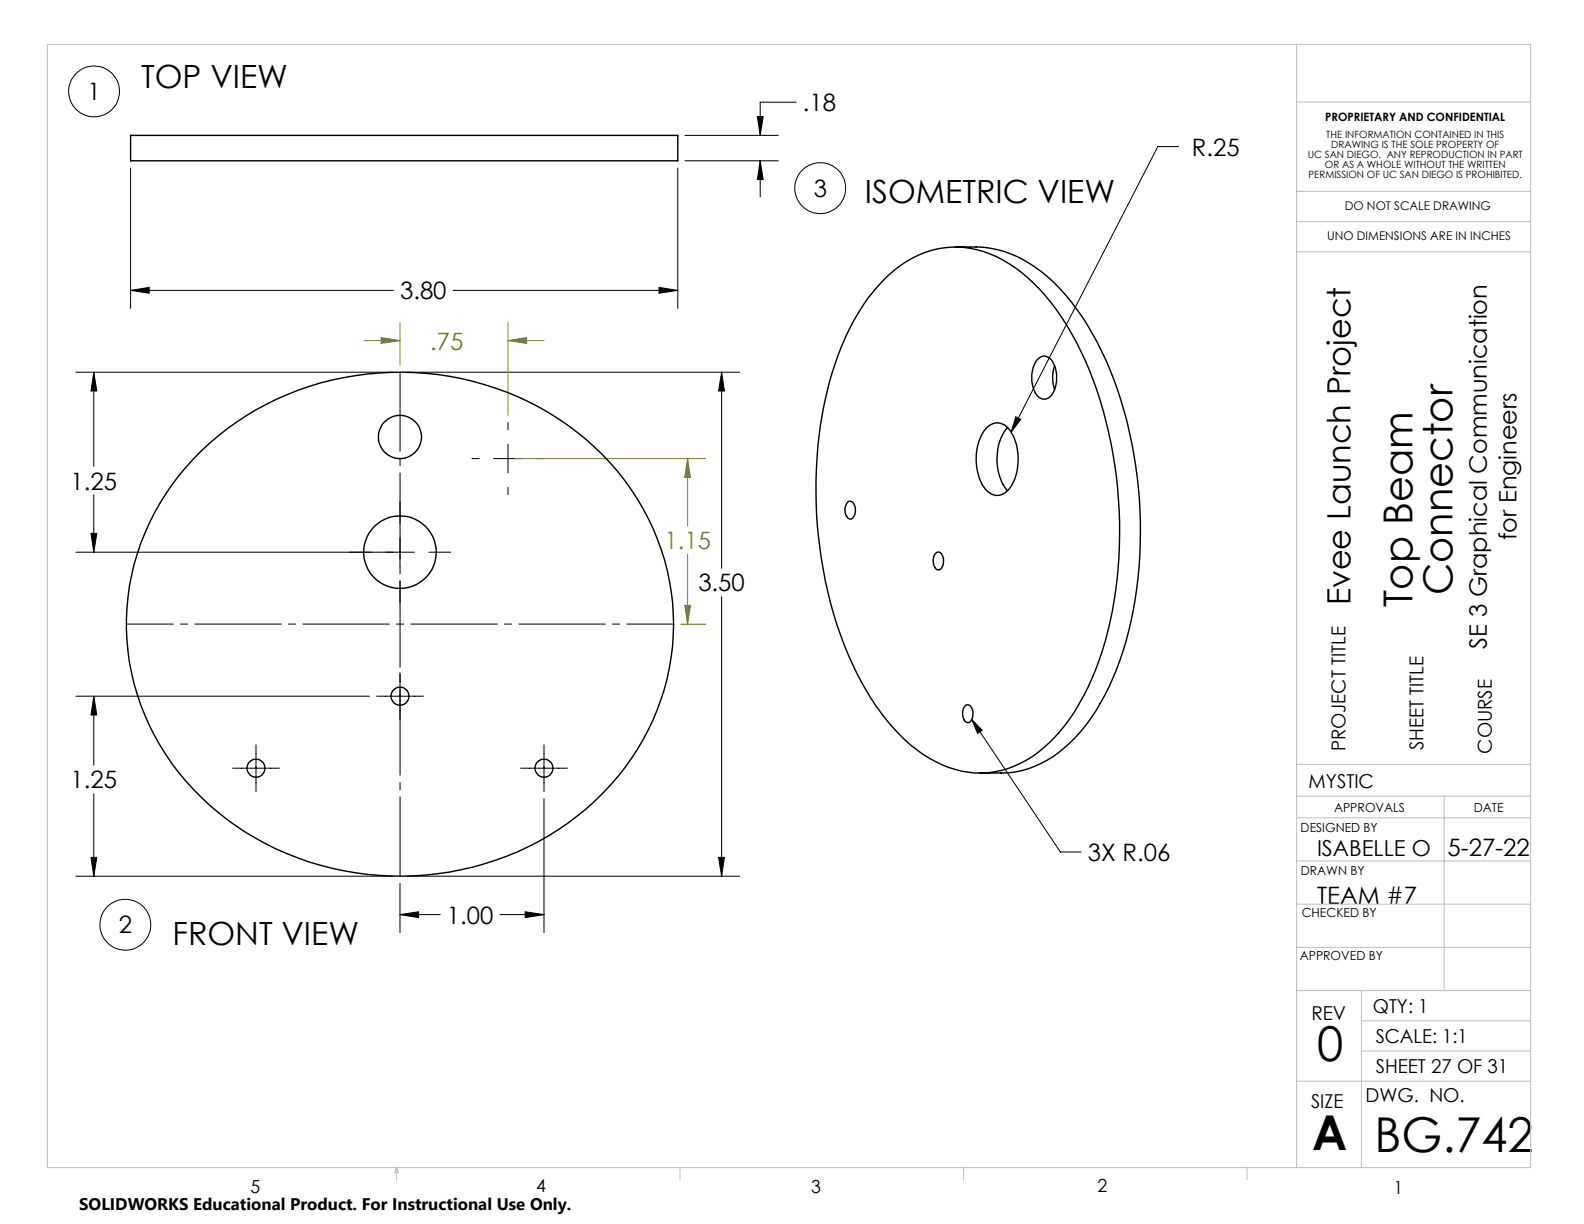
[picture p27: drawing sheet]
<svg xmlns="http://www.w3.org/2000/svg" width="279mm" height="216mm" viewBox="0 0 279 216" stroke-linecap="round" stroke-linejoin="round" font-family="sans-serif">
<defs><g id="words">
<g font-size="8.5">
<text x="232.3" y="187.1">0</text>
<text x="231.5" y="202.9">A</text>
<text x="242.5" y="203.2">BG.742</text>
</g>
<g font-size="7.1">
<text x="249.1" y="107" transform="rotate(-90 249.1 107)">Top Beam</text>
<text x="256.2" y="105" transform="rotate(-90 256.2 105)">Connector</text>
</g>
<g font-size="5.6">
<text x="24.9" y="15.5">TOP VIEW</text>
<text x="152.5" y="35.8">ISOMETRIC VIEW</text>
<text x="238.2" y="106.7" transform="rotate(-90 238.2 106.7)">Evee Launch Project</text>
<text x="30.4" y="166.7">FRONT VIEW</text>
</g>
<g font-size="4.2">
<text x="15.4" y="17.6">1</text>
<text x="141.6" y="19.6">.18</text>
<text x="210.2" y="27.5">R.25</text>
<text x="143.5" y="34.7">3</text>
<text x="70.6" y="52.8">3.80</text>
<text x="12.5" y="86.3">1.25</text>
<text x="267.5" y="95.3" transform="rotate(-90 267.5 95.3)">for Engineers</text>
<text x="123.2" y="104.3">3.50</text>
<text x="262.2" y="114.4" transform="rotate(-90 262.2 114.4)">SE 3 Graphical Communication</text>
<text x="12.5" y="139.1">1.25</text>
<text x="191.9" y="151.9">3X R.06</text>
<text x="255.3" y="151">5-27-22</text>
<text x="232.3" y="159.4">TEAM #7</text>
<text x="21" y="164.6">2</text>
<text x="78.8" y="162.9">1.00</text>
</g>
<g font-size="4.2" fill="#808000">
<text x="75.9" y="61.7">.75</text>
<text x="117.2" y="96.9">1.15</text>
</g>
<text font-size="3.9" x="232.3" y="151">ISABELLE O</text>
<g font-size="3.4">
<text x="237.3" y="132.5" transform="rotate(-90 237.3 132.5)">PROJECT TITLE</text>
<text x="251.1" y="132.3" transform="rotate(-90 251.1 132.3)">SHEET TITLE</text>
<text x="263.1" y="133" transform="rotate(-90 263.1 133)">COURSE</text>
<text x="230.8" y="139">MYSTIC</text>
<text x="231.3" y="180">REV</text>
<text x="242.2" y="178.7">QTY: 1</text>
<text x="242.7" y="183.9">SCALE: 1:1</text>
<text x="242.7" y="189.2">SHEET 27 OF 31</text>
<text x="231.3" y="195.4">SIZE</text>
<text x="240.9" y="194.3">DWG. NO.</text>
</g>
<g font-size="3.2">
<text x="44.2" y="210.4">5</text>
<text x="94.6" y="210.3">4</text>
<text x="143.1" y="210.4">3</text>
<text x="193.6" y="210.3">2</text>
<text x="245.8" y="210.7">1</text>
</g>
<text font-size="3" x="14" y="213.5">SOLIDWORKS Educational Product. For Instructional Use Only.</text>
<g font-size="2.2">
<text x="235.3" y="143.1">APPROVALS</text>
<text x="259.9" y="143.1">DATE</text>
<text x="229.4" y="146.7">DESIGNED BY</text>
<text x="229.4" y="154.4">DRAWN BY</text>
<text x="229.6" y="161.8">CHECKED BY</text>
<text x="229.3" y="169.4">APPROVED BY</text>
</g>
<g font-size="2.1">
<text x="237.2" y="37.1">DO NOT SCALE DRAWING</text>
<text x="234.1" y="42.3">UNO DIMENSIONS ARE IN INCHES</text>
</g>
<text font-size="2" x="233.8" y="21.4">PROPRIETARY AND CONFIDENTIAL</text>
<g font-size="1.8">
<text x="230.7" y="27.9">UC SAN DIEGO. ANY REPRODUCTION IN PART</text>
<text x="233.7" y="29.7">OR AS A WHOLE WITHOUT THE WRITTEN</text>
<text x="233.9" y="24.4">THE INFORMATION CONTAINED IN THIS</text>
<text x="234.8" y="26.2">DRAWING IS THE SOLE PROPERTY OF</text>
<text x="230.8" y="31.5">PERMISSION OF UC SAN DIEGO IS PROHIBITED.</text>
</g>
</g></defs>
<g fill="none" stroke="#000" stroke-width=".18">
<path d="M140.4 18h-6.3v5.9M23 29.6v24.8M119.6 29.6v24.8M120.8 28.4h16.5M120.8 23.9h16.5M133.6 20.6h1l-.5 3.3zM134.1 28.4l.5 3.3h-1zM134.1 28.4v6.3M207.9 25.9h-3.7l-25.8 50.3M23 51.2l3.3-.5v1zM23 51.2h46.4M79.9 51.2h39.7"/>
<path d="M116.2 50.7l3.4 .5-3.4 .5zM13.4 65.7h55.9M16.5 65.7l.6 3.3h-1zM16.5 65.7v16.5M71.8 65.7h58.7M89.6 74.5v1.3M89.6 78.4v5M127.3 65.7l.5 3.3h-1zM127.3 65.7v34.5M179.2 73.5l.9 .5-1.7 2.2zM13.4 97.4h59.7M16.1 94.1h1l-.6 3.3z"/>
<path d="M16.5 87.3v10.1M70.6 88.4v3.9M70.6 94.9v5M75.6 97.4h3.9M83.3 80.9h1.2M87.1 80.9h5M89.6 86v1.2M94.7 80.9h1.3M70.6 102.5v3.8M70.6 118.7v8.2M127.3 105.3v49.3M13.4 122.8h51.8"/>
<path d="M16.5 122.8l.6 3.3h-1zM16.5 122.8v12.2M41 135.5h8.3M45.2 131.4v8.2M66.4 122.8h8.3M91.8 135.5h8.3M96 131.4v8.2M171.4 126.9l1.8 1.9-.8 .6zM171.4 126.9l15.6 23.4h3.7M13.4 154.6h55.9M16.1 151.2h1l-.6 3.4zM16.5 140v14.6"/>
<path d="M70.6 155.8v8.7M71.8 154.6h58.7M96 140.9v23.6M126.8 151.2h1l-.5 3.4zM70.6 161.3l3.2-.5v1.1zM70.6 161.3h7M88.2 161.3h7.8M92.6 160.8l3.4 .5-3.4 .6z"/>
<circle cx="16.6" cy="16.1" r="4.5"/>
<circle cx="144.7" cy="33.2" r="4.5"/>
<circle cx="22.1" cy="163.1" r="4.5"/>
</g>
<path d="M67.2 59.5l3.4 .6-3.4 .5zM70.6 56.9v7.5M89.6 56.9v16.4M64.2 60.1h6.4M89.6 60.1l3.3-.6v1.1zM89.6 60.1h6.4M90.9 80.9h33.6M121.3 80.9l.5 3.3h-1zM121.3 80.9v11.9M121.3 97.8v12.3M120.1 110.1h4.4M120.8 106.8h1l-.5 3.3z" fill="none" stroke="#808000" stroke-width=".18"/>
<path d="M70.6 65.6v88.9" fill="none" stroke="#000" stroke-width=".18" stroke-dasharray="15.2 1.3 1.3 1.3" stroke-dashoffset="1.3"/>
<path d="M22.3 110.1h96.5" fill="none" stroke="#000" stroke-width=".18" stroke-dasharray="15.2 1.3 1.3 1.3" stroke-dashoffset="7"/>
<g fill="none" stroke="#c0c0c0" stroke-width=".18">
<path d="M8.4 7.8h261.6v198.2h-261.6zM228.7 7.8v198.2M228.7 18h41.3M228.7 33.8h41.3M228.7 39.1h41.3M228.7 44.4h41.3M228.7 134.8h41.3M228.7 159.5h41.3M228.7 151.9h41.3M228.7 144.3h41.3M228.7 140.4h41.3M254.7 140.4v34.3"/>
<path d="M228.7 174.7h41.3M228.7 167.1h41.3M240.1 174.7v31.3M228.7 190.7h41.3M240.1 185.4h29.9M240.1 180.1h29.9M70 206v2.1M70 206l.3 .8h-.7zM119.9 206v2.1M170 206v2.1M220 206v2.1"/>
</g>
<path d="M127.3 65.7l.5 3.3h-1zM126.8 151.2h1l-.5 3.4zM16.1 151.2h1l-.6 3.4zM16.5 122.8l.6 3.3h-1zM70.6 161.3l3.2-.5v1.1zM92.6 160.8l3.4 .5-3.4 .6zM16.5 65.7l.6 3.3h-1zM16.1 94.1h1l-.6 3.3z" fill="#000"/>
<path d="M67.2 59.5l3.4 .6-3.4 .5zM89.6 60.1l3.3-.6v1.1zM121.3 80.9l.5 3.3h-1zM120.8 106.8h1l-.5 3.3z" fill="#808000"/>
<path d="M116.2 50.7l3.4 .5-3.4 .5zM23 51.2l3.3-.5v1zM134.1 28.4l.5 3.3h-1zM133.6 20.6h1l-.5 3.3zM171.4 126.9l1 2.5 .8-.6zM179.2 73.5l-.8 2.7 1.7-2.2z" fill="#000"/>
<g fill="none" stroke="#000" stroke-width=".25">
<path d="M23 23.9h96.6v4.5h-96.6zM155.9 49.4a17 17 0 0 1 16.5-5.3 24.8 24.8 0 0 1 13 9.3 58.6 58.6 0 0 1 10.6 24.8 74.7 74.7 0 0 1-2.1 38.3 34.6 34.6 0 0 1-10.8 16.3 16.3 16.3 0 0 1-19.2 .9 34.5 34.5 0 0 1-12-13.4 73.8 73.8 0 0 1-7.8-39.4 57.5 57.5 0 0 1 7.3-25.7 27.9 27.9 0 0 1 4.5-5.8zM168.5 43.6a26.9 26.9 0 0 1 7.5 .5 24.8 24.8 0 0 1 13.1 9.3 58.6 58.6 0 0 1 10.5 24.8 74.7 74.7 0 0 1-2.1 38.3 34.6 34.6 0 0 1-10.8 16.3 16.3 16.3 0 0 1-10.1 3.5h-3.7M35.5 79.5a51.1 51.1 0 0 1 51.9-11 45.7 45.7 0 0 1 30.3 32 42.5 42.5 0 0 1-15.9 43.5 51.4 51.4 0 0 1-64.8-2 42.2 42.2 0 0 1-12.8-44.2 43.5 43.5 0 0 1 11.3-18.3zM174.2 75.2a2.59 2.59 0 0 1 4.1 1 9.6 9.6 0 0 1-.2 9.9 2.57 2.57 0 0 1-4.5-.1 9.4 9.4 0 0 1 .3-10.4zM177.7 75.4a9.2 9.2 0 0 0-1 9.5l1 1.6M183.2 63.2a1.59 1.59 0 0 1 2.5 .7 5.5 5.5 0 0 1-.5 6.1 1.59 1.59 0 0 1-2.6-.7 5.5 5.5 0 0 1 .6-6.1zM186 64.5a6.4 6.4 0 0 0 0 4.2M149.6 88.5a.79 .79 0 0 1 1.1 .6 1.97 1.97 0 0 1-.6 2.4 1.43 1.43 0 0 1-1.1-1.8zM165 97.7a.74 .74 0 0 1 .8-.3 .74 .74 0 0 1 .5 .7 1.94 1.94 0 0 1-.6 2.4 1.01 1.01 0 0 1-1.1-1.1l.1-1.1zM170.3 124.4a.79 .79 0 0 1 1.2 .7 1.97 1.97 0 0 1-.6 2.4 1.43 1.43 0 0 1-1.1-1.9l.2-.7z"/>
<circle cx="70.5" cy="77.1" r="3.8"/>
<circle cx="70.5" cy="97.4" r="6.4"/>
<circle cx="45.2" cy="135.5" r="1.59"/>
<circle cx="70.6" cy="122.8" r="1.59"/>
<circle cx="96" cy="135.5" r="1.59"/>
</g>
<use href="#words"/>
</svg>
